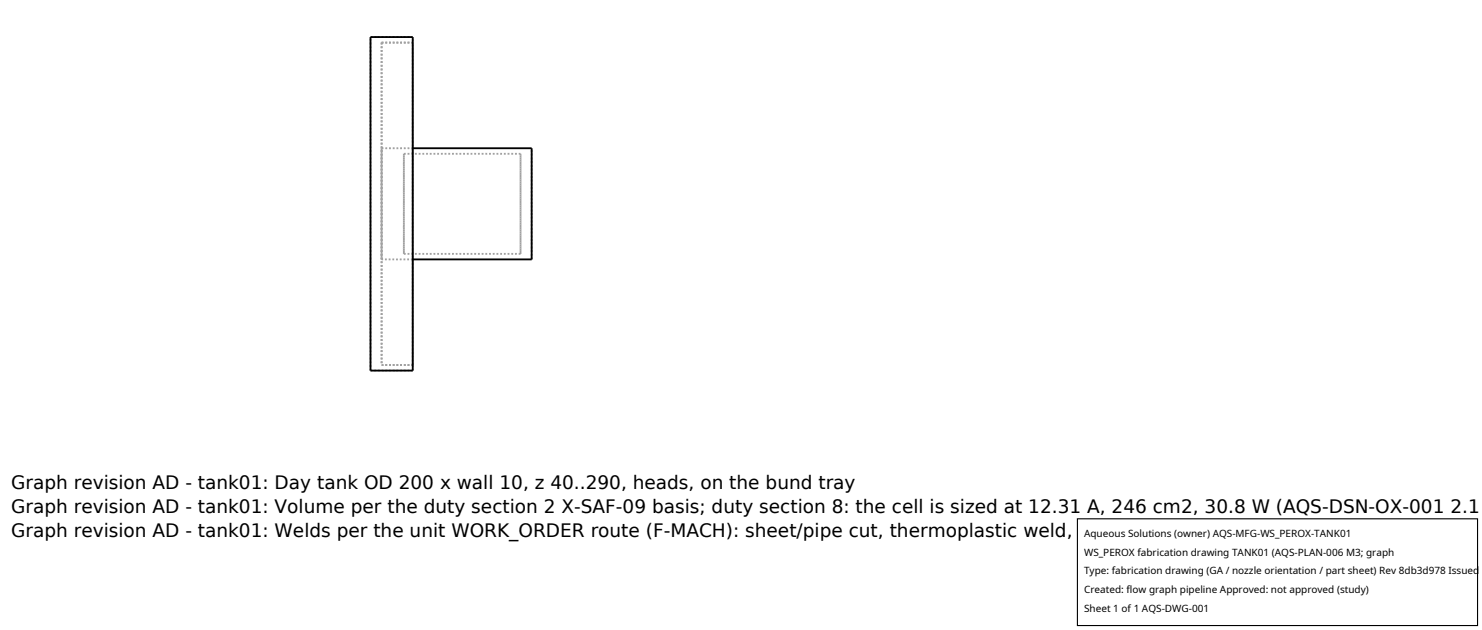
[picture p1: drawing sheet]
<svg xmlns="http://www.w3.org/2000/svg" width="212mm" height="90mm" viewBox="0 0 212 90" stroke-linecap="round" stroke-linejoin="round" font-family="sans-serif">
<defs><g id="words">
<g font-size="2.6">
<text x="1.6" y="69.8">Graph revision AD - tank01: Day tank OD 200 x wall 10, z 40..290, heads, on the bund tray</text>
<text x="1.6" y="73.3">Graph revision AD - tank01: Volume per the duty section 2 X-SAF-09 basis; duty section 8: the cell is sized at 12.31 A, 246 cm2, 30.8 W (AQS-DSN-OX-001 2.1</text>
<text x="1.6" y="76.7">Graph revision AD - tank01: Welds per the unit WORK_ORDER route (F-MACH): sheet/pipe cut, thermoplastic weld, set-in ports, leak test</text>
</g>
<g font-size="1.4">
<text x="154.8" y="76.6">Aqueous Solutions (owner) AQS-MFG-WS_PEROX-TANK01</text>
<text x="154.8" y="79.3">WS_PEROX fabrication drawing TANK01 (AQS-PLAN-006 M3; graph</text>
<text x="154.8" y="82">Type: fabrication drawing (GA / nozzle orientation / part sheet) Rev 8db3d978 Issued</text>
<text x="154.8" y="84.7">Created: flow graph pipeline Approved: not approved (study)</text>
<text x="154.8" y="87.4">Sheet 1 of 1 AQS-DWG-001</text>
</g>
</g></defs>
<g fill="none" stroke="#a0a0a0" stroke-width=".26" stroke-dasharray=".3 .3" stroke-linecap="butt">
<path d="M52.9 5.3h6M54.5 6.1h4.4M54.5 6.1v46M54.5 21.2v15.8M54.5 37v-15.8M54.5 21.2h4.4M57.7 22v14.2M57.7 36.2v-14.2M57.7 22h16.6M58.9 37h-4.4M74.3 22v14.2M74.3 36.2v-14.2"/>
<path d="M74.3 36.2h-16.6M75.9 37v-15.8M52.9 52.9h6M52.9 52.9v-47.6M54.5 52.1h4.4M58.9 52.9v-47.6M58.9 52.1v-46"/>
</g>
<path d="M52.9 5.3h6v47.6h-6zM58.9 21.2h17v15.8h-17" fill="none" stroke="#000" stroke-width=".26"/>
<path d="M153.9 74.1h57.1v15.2h-57.1z" fill="#fff" stroke="#000" stroke-width=".16"/>
<use href="#words"/>
</svg>
